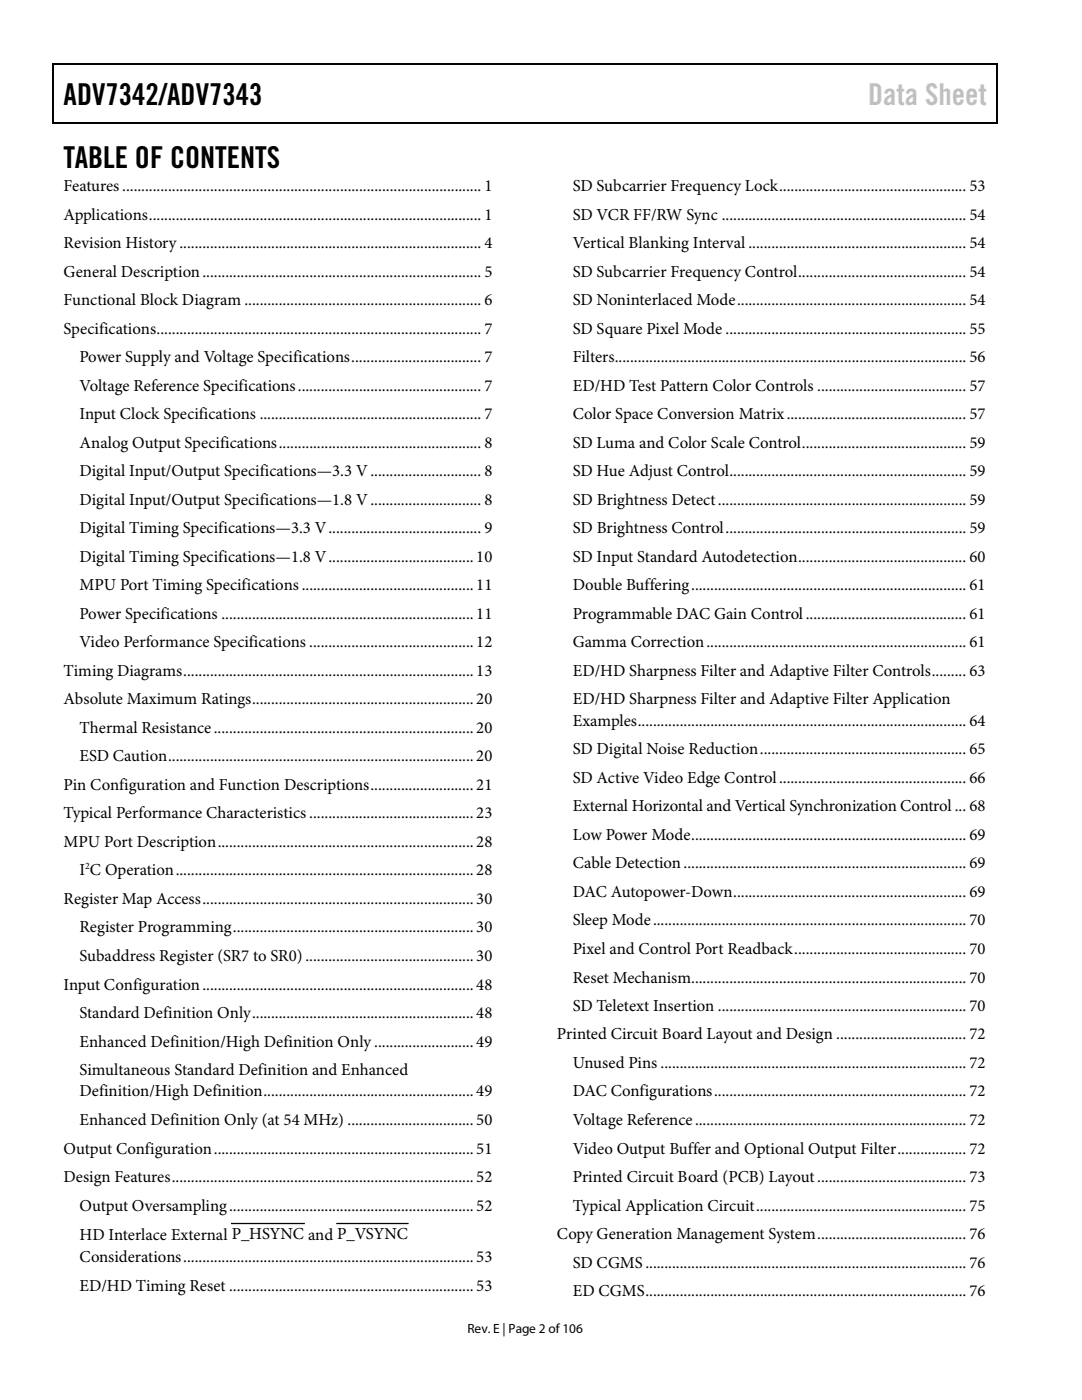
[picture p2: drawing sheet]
<svg xmlns="http://www.w3.org/2000/svg" width="216mm" height="279mm" viewBox="0 0 216 279" stroke-linecap="round" stroke-linejoin="round" font-family="sans-serif">
<defs><g id="words">
<g font-size="6">
<text x="12.7" y="20.9">ADV7342/ADV7343</text>
<text x="12.7" y="33.6">TABLE OF CONTENTS</text>
</g>
<text font-size="6" fill="#c1c1c1" x="173.2" y="20.9">Data Sheet</text>
<g font-size="3.3">
<text x="12.7" y="38.1">Features.............................................................................................. 1</text>
<text x="114.3" y="38.1">SD Subcarrier Frequency Lock................................................. 53</text>
<text x="12.7" y="43.8">Applications....................................................................................... 1</text>
<text x="114.3" y="43.8">SD VCR FF/RW Sync ................................................................ 54</text>
<text x="12.7" y="49.5">Revision History............................................................................... 4</text>
<text x="114.3" y="49.5">Vertical Blanking Interval ......................................................... 54</text>
<text x="12.7" y="55.2">General Description......................................................................... 5</text>
<text x="114.3" y="55.2">SD Subcarrier Frequency Control............................................ 54</text>
<text x="12.7" y="60.9">Functional Block Diagram .............................................................. 6</text>
<text x="114.3" y="60.9">SD Noninterlaced Mode............................................................ 54</text>
<text x="12.7" y="66.6">Specifications..................................................................................... 7</text>
<text x="114.3" y="66.6">SD Square Pixel Mode ............................................................... 55</text>
<text x="15.9" y="72.3">Power Supply and Voltage Specifications.................................. 7</text>
<text x="15.9" y="78">Voltage Reference Specifications................................................ 7</text>
<text x="114.3" y="72.3">Filters............................................................................................ 56</text>
<text x="114.3" y="78">ED/HD Test Pattern Color Controls ....................................... 57</text>
<text x="15.9" y="83.7">Input Clock Specifications .......................................................... 7</text>
<text x="114.3" y="83.7">Color Space Conversion Matrix............................................... 57</text>
<text x="15.9" y="89.4">Analog Output Specifications..................................................... 8</text>
<text x="114.3" y="89.4">SD Luma and Color Scale Control........................................... 59</text>
<text x="15.9" y="95">Digital Input/Output Specifications—3.3 V............................. 8</text>
<text x="114.3" y="95">SD Hue Adjust Control.............................................................. 59</text>
<text x="15.9" y="100.8">Digital Input/Output Specifications—1.8 V............................. 8</text>
<text x="114.3" y="100.8">SD Brightness Detect................................................................. 59</text>
<text x="15.9" y="106.4">Digital Timing Specifications—3.3 V........................................ 9</text>
<text x="114.3" y="106.4">SD Brightness Control............................................................... 59</text>
<text x="15.9" y="112.1">Digital Timing Specifications—1.8 V......................................10</text>
<text x="114.3" y="112.1">SD Input Standard Autodetection............................................ 60</text>
<text x="15.9" y="117.8">MPU Port Timing Specifications.............................................11</text>
<text x="114.3" y="117.8">Double Buffering........................................................................ 61</text>
<text x="15.9" y="123.5">Power Specifications ..................................................................11</text>
<text x="114.3" y="123.5">Programmable DAC Gain Control.......................................... 61</text>
<text x="15.9" y="129.2">Video Performance Specifications ...........................................12</text>
<text x="114.3" y="129.2">Gamma Correction.................................................................... 61</text>
<text x="12.7" y="134.9">Timing Diagrams............................................................................13</text>
<text x="114.3" y="134.9">ED/HD Sharpness Filter and Adaptive Filter Controls......... 63</text>
<text x="12.7" y="140.6">Absolute Maximum Ratings..........................................................20</text>
<text x="114.3" y="140.6">ED/HD Sharpness Filter and Adaptive Filter Application</text>
<text x="15.9" y="146.3">Thermal Resistance....................................................................20</text>
<text x="114.3" y="144.9">Examples...................................................................................... 64</text>
<text x="15.9" y="151.9">ESD Caution................................................................................20</text>
<text x="114.3" y="150.5">SD Digital Noise Reduction...................................................... 65</text>
<text x="12.7" y="157.6">Pin Configuration and Function Descriptions...........................21</text>
<text x="114.3" y="156.3">SD Active Video Edge Control................................................. 66</text>
<text x="114.3" y="161.9">External Horizontal and Vertical Synchronization Control ... 68</text>
<text x="12.7" y="163.3">Typical Performance Characteristics ...........................................23</text>
<text x="114.3" y="167.6">Low Power Mode........................................................................ 69</text>
<text x="12.7" y="169">MPU Port Description...................................................................28</text>
<text x="114.3" y="173.3">Cable Detection.......................................................................... 69</text>
<text x="15.9" y="174.7">I C Operation..............................................................................28</text>
<text x="114.3" y="179">DAC Autopower-Down............................................................. 69</text>
<text x="12.7" y="180.4">Register Map Access.......................................................................30</text>
<text x="114.3" y="184.7">Sleep Mode.................................................................................. 70</text>
<text x="15.9" y="186.1">Register Programming...............................................................30</text>
<text x="15.9" y="191.8">Subaddress Register (SR7 to SR0) ............................................30</text>
<text x="114.3" y="190.4">Pixel and Control Port Readback............................................. 70</text>
<text x="12.7" y="197.5">Input Configuration.......................................................................48</text>
<text x="114.3" y="196.1">Reset Mechanism........................................................................ 70</text>
<text x="15.9" y="203.2">Standard Definition Only..........................................................48</text>
<text x="114.3" y="201.8">SD Teletext Insertion ................................................................. 70</text>
<text x="15.9" y="208.9">Enhanced Definition/High Definition Only..........................49</text>
<text x="111.1" y="207.4">Printed Circuit Board Layout and Design .................................. 72</text>
<text x="15.9" y="214.5">Simultaneous Standard Definition and Enhanced</text>
<text x="114.3" y="213.1">Unused Pins ................................................................................ 72</text>
<text x="15.9" y="218.8">Definition/High Definition.......................................................49</text>
<text x="114.3" y="218.8">DAC Configurations.................................................................. 72</text>
<text x="15.9" y="224.5">Enhanced Definition Only (at 54 MHz) .................................50</text>
<text x="114.3" y="224.5">Voltage Reference....................................................................... 72</text>
<text x="12.7" y="230.2">Output Configuration....................................................................51</text>
<text x="114.3" y="230.2">Video Output Buffer and Optional Output Filter.................. 72</text>
<text x="12.7" y="235.9">Design Features...............................................................................52</text>
<text x="114.3" y="235.9">Printed Circuit Board (PCB) Layout....................................... 73</text>
<text x="15.9" y="241.6">Output Oversampling................................................................52</text>
<text x="114.3" y="241.6">Typical Application Circuit....................................................... 75</text>
<text x="15.9" y="251.9">Considerations............................................................................53</text>
<text x="15.9" y="247.5">HD Interlace External P_HSYNC and P_VSYNC</text>
<text x="111.1" y="247.3">Copy Generation Management System....................................... 76</text>
<text x="15.9" y="257.6">ED/HD Timing Reset ................................................................53</text>
<text x="114.3" y="253">SD CGMS.................................................................................... 76</text>
<text x="114.3" y="258.7">ED CGMS.................................................................................... 76</text>
</g>
<text font-size="2.7" x="93.3" y="266">Rev. E | Page 2 of106</text>
<text font-size="1.9" x="17" y="173.5">2</text>
</g></defs>
<path d="M10.5 12.7h.3v1h-.3zM10.5 12.7h.3v.3h-.3zM133.3 12.7h.3v.3h-.3zM198.8 12.7h.2v1h-.2zM198.8 12.7h.2v.3h-.2zM10.5 24.4h.3v.2h-.3zM133.1 24.4h.2v.2h-.2zM198.8 24.4h.2v.2h-.2z" fill="#000"/>
<path d="M10.7 13.7v10.7M10.8 12.8h122.5M133.6 12.8h65.2M198.9 13.7v10.7M10.8 24.5h188M46.2 244.2h14.5M67.2 244.2h14.2" fill="none" stroke="#000" stroke-width=".25"/>
<use href="#words"/>
</svg>
